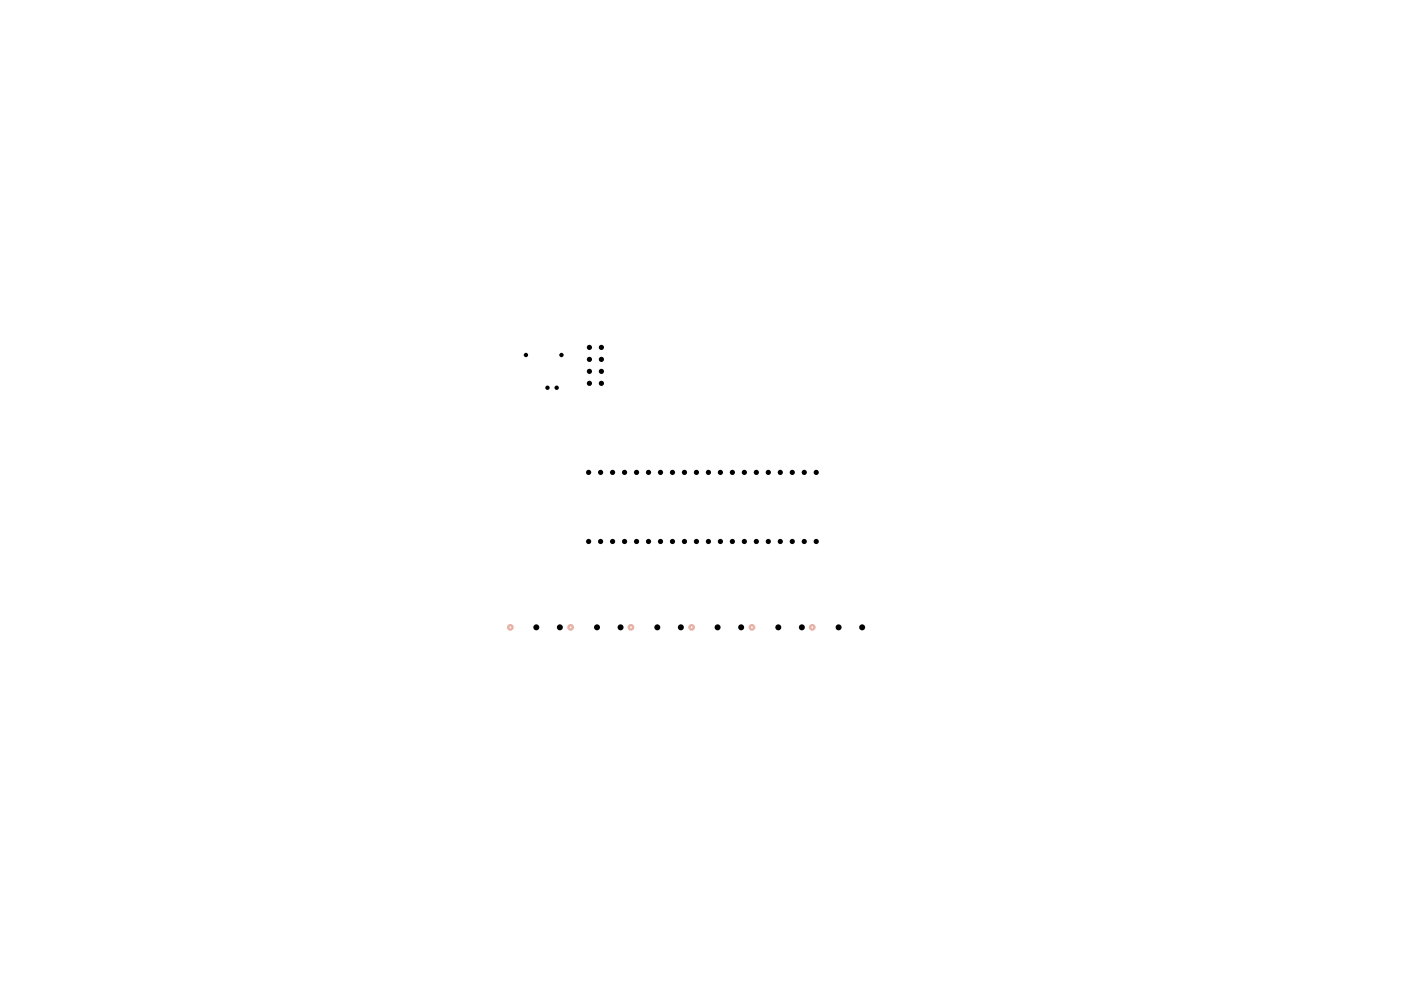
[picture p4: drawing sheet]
<svg xmlns="http://www.w3.org/2000/svg" width="297mm" height="210mm" viewBox="0 0 297 210" stroke-linecap="round" stroke-linejoin="round" font-family="sans-serif">
<g fill="none" stroke="#e8b2a7" stroke-width=".51">
<circle cx="108.2" cy="133" r=".47"/>
<circle cx="121" cy="133" r=".47"/>
<circle cx="133.8" cy="133" r=".47"/>
<circle cx="146.6" cy="133" r=".47"/>
<circle cx="159.4" cy="133" r=".47"/>
<circle cx="172.2" cy="133" r=".47"/>
</g>
<g fill="#000">
<circle cx="111.5" cy="75.3" r=".47"/>
<circle cx="119" cy="75.3" r=".47"/>
<circle cx="125" cy="76.2" r=".55"/>
<circle cx="125" cy="73.7" r=".55"/>
<circle cx="125" cy="78.7" r=".55"/>
<circle cx="127.5" cy="73.7" r=".55"/>
<circle cx="127.5" cy="76.2" r=".55"/>
<circle cx="127.5" cy="78.7" r=".55"/>
<circle cx="116.1" cy="82.2" r=".47"/>
<circle cx="118" cy="82.2" r=".47"/>
<circle cx="125" cy="81.3" r=".55"/>
<circle cx="127.5" cy="81.3" r=".55"/>
<circle cx="124.8" cy="100.2" r=".55"/>
<circle cx="124.8" cy="114.8" r=".55"/>
<circle cx="127.3" cy="100.2" r=".55"/>
<circle cx="127.3" cy="114.8" r=".55"/>
<circle cx="129.9" cy="100.2" r=".55"/>
<circle cx="129.9" cy="114.8" r=".55"/>
<circle cx="132.4" cy="100.2" r=".55"/>
<circle cx="132.4" cy="114.8" r=".55"/>
<circle cx="135" cy="100.2" r=".55"/>
<circle cx="135" cy="114.8" r=".55"/>
<circle cx="137.5" cy="100.2" r=".55"/>
<circle cx="137.5" cy="114.8" r=".55"/>
<circle cx="140" cy="100.2" r=".55"/>
<circle cx="140" cy="114.8" r=".55"/>
<circle cx="142.6" cy="100.2" r=".55"/>
<circle cx="142.6" cy="114.8" r=".55"/>
<circle cx="145.1" cy="100.2" r=".55"/>
<circle cx="145.1" cy="114.8" r=".55"/>
<circle cx="147.7" cy="100.2" r=".55"/>
<circle cx="147.7" cy="114.8" r=".55"/>
<circle cx="150.2" cy="100.2" r=".55"/>
<circle cx="150.2" cy="114.8" r=".55"/>
<circle cx="152.7" cy="100.2" r=".55"/>
<circle cx="152.7" cy="114.8" r=".55"/>
<circle cx="155.3" cy="100.2" r=".55"/>
<circle cx="155.3" cy="114.8" r=".55"/>
<circle cx="157.8" cy="100.2" r=".55"/>
<circle cx="157.8" cy="114.8" r=".55"/>
<circle cx="160.4" cy="100.2" r=".55"/>
<circle cx="160.4" cy="114.8" r=".55"/>
<circle cx="162.9" cy="100.2" r=".55"/>
<circle cx="162.9" cy="114.8" r=".55"/>
<circle cx="165.4" cy="100.2" r=".55"/>
<circle cx="165.4" cy="114.8" r=".55"/>
<circle cx="168" cy="100.2" r=".55"/>
<circle cx="168" cy="114.8" r=".55"/>
<circle cx="170.5" cy="100.2" r=".55"/>
<circle cx="170.5" cy="114.8" r=".55"/>
<circle cx="173.1" cy="100.2" r=".55"/>
<circle cx="173.1" cy="114.8" r=".55"/>
<circle cx="113.7" cy="133" r=".64"/>
<circle cx="118.7" cy="133" r=".64"/>
<circle cx="126.6" cy="133" r=".64"/>
<circle cx="131.6" cy="133" r=".64"/>
<circle cx="139.4" cy="133" r=".64"/>
<circle cx="144.4" cy="133" r=".64"/>
<circle cx="152.1" cy="133" r=".64"/>
<circle cx="157.1" cy="133" r=".64"/>
<circle cx="165" cy="133" r=".64"/>
<circle cx="170" cy="133" r=".64"/>
<circle cx="177.8" cy="133" r=".64"/>
<circle cx="182.8" cy="133" r=".64"/>
</g>
</svg>
